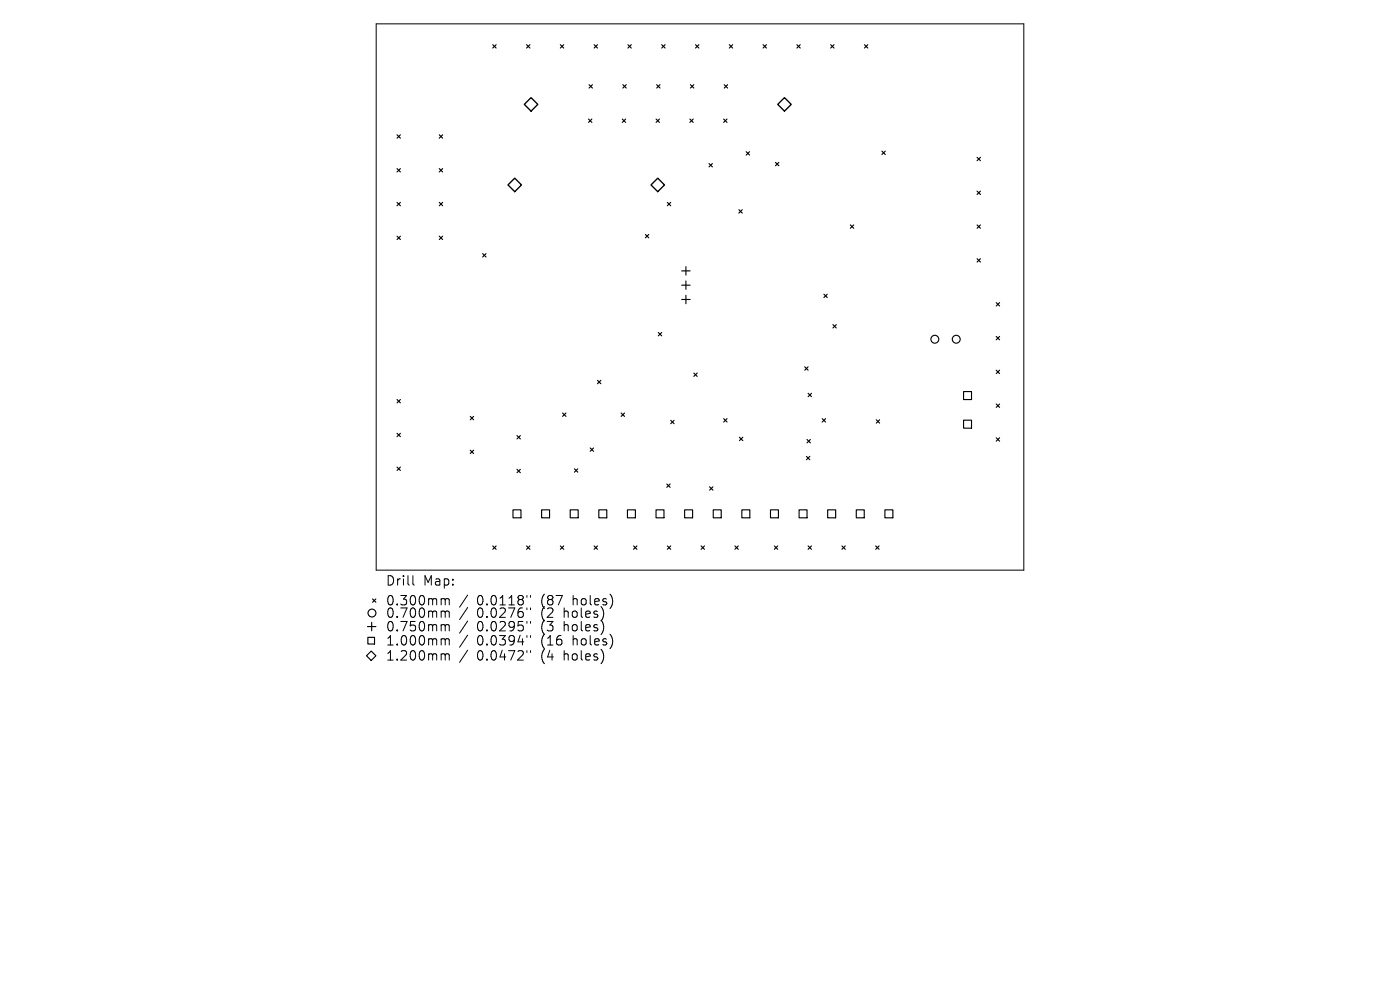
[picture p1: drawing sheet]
<svg xmlns="http://www.w3.org/2000/svg" width="297mm" height="210mm" viewBox="0 0 297 210" stroke-linecap="round" stroke-linejoin="round" font-family="sans-serif">
<defs><g id="words">
<g font-size="2.8">
<text x="81.7" y="124.5">Drill</text>
<text x="89.8" y="124.5">Map:</text>
<text x="81.7" y="128.7">0.300mm</text>
<text x="81.7" y="131.3">0.700mm</text>
<text x="101.2" y="128.7">0.0118&quot;</text>
<text x="101.2" y="131.3">0.0276&quot;</text>
<text x="114.9" y="128.7">(87</text>
<text x="114.9" y="131.3">(2</text>
<text x="119.9" y="131.3">holes)</text>
<text x="121.8" y="128.7">holes)</text>
<text x="81.7" y="134.2">0.750mm</text>
<text x="81.7" y="137.2">1.000mm</text>
<text x="101.2" y="134.2">0.0295&quot;</text>
<text x="101.2" y="137.2">0.0394&quot;</text>
<text x="114.9" y="134.2">(3</text>
<text x="114.9" y="137.2">(16</text>
<text x="119.9" y="134.2">holes)</text>
<text x="121.8" y="137.2">holes)</text>
<text x="81.7" y="140.4">1.200mm</text>
<text x="101.2" y="140.4">0.0472&quot;</text>
<text x="114.9" y="140.4">(4</text>
<text x="119.9" y="140.4">holes)</text>
</g>
</g></defs>
<g fill="none" stroke="#000" stroke-width=".21">
<path d="M79.8 5.1h137.4v115.8h-137.4zM87.6 122.1v1.7l.3 .3M93.9 127l.5 .1v.2M93.9 129.6h.3l.2 .3M93.9 132.5h.3l.2 .3M93.9 135.5l.5 .1v.2M93.9 138.7l.5 .1v.2M94.4 127.3l.3-.3 .5 .1 .1 1.2M94.4 127.3v1M94.4 129.9v1.1M94.4 132.8v1M94.4 135.8v1"/>
<path d="M94.4 139v1M94.4 129.9l.3-.3 .5 .1 .1 1.3M94.4 132.8l.3-.3 .5 .1 .1 1.2M94.4 135.8l.3-.3 .5 .1 .1 1.2M94.4 139l.3-.3 .5 .1 .1 1.2M99.2 126.2l-1.7 2.6M99.2 128.9l-1.7 2.5M99.2 131.7l-1.7 2.6M99.2 134.7l-1.7 2.6M99.2 137.9l-1.7 2.6M111.8 126.3v.4M111.8 129v.3"/>
<path d="M111.8 131.8v.4M111.8 134.8v.4M111.8 138v.4M112.5 126.3v.4M112.5 129v.3M112.5 131.8v.4M112.5 134.8v.4M112.5 138v.4"/>
</g>
<g fill="none" stroke="#000" stroke-width=".24">
<path d="M104.5 9.5l.8 .7M105.3 9.5l-.8 .7M111.7 9.5l.7 .7M112.4 9.5l-.7 .7M118.9 9.5l.7 .7M119.6 9.5l-.7 .7M125 18l.7 .7M125.7 18l-.7 .7M126 9.5l.8 .7M126.8 9.5l-.8 .7M132.1 18l.8 .7M132.9 18l-.8 .7"/>
<path d="M133.2 9.5l.7 .7M133.9 9.5l-.7 .7M139.3 18l.7 .7M140 18l-.7 .7M140.4 9.5l.7 .7M141.1 9.5l-.7 .7M146.5 18l.7 .7M147.2 18l-.7 .7M147.5 9.5l.8 .7M148.3 9.5l-.8 .7M153.6 18l.8 .7M154.4 18l-.8 .7"/>
<path d="M154.7 9.5l.7 .7M155.4 9.5l-.7 .7M161.9 9.5l.7 .7M162.6 9.5l-.7 .7M169 9.5l.8 .7M169.8 9.5l-.8 .7M176.2 9.5l.7 .7M176.9 9.5l-.7 .7M183.4 9.5l.7 .7M184.1 9.5l-.7 .7M84.2 28.6l.7 .7M84.2 35.8l.7 .7"/>
<path d="M84.9 28.6l-.7 .7M84.9 35.8l-.7 .7M93.2 28.6l.7 .7M93.2 35.8l.7 .7M93.9 28.6l-.7 .7M93.9 35.8l-.7 .7M124.8 25.2l.8 .8M125.6 25.2l-.8 .8M132 25.2l.7 .8M132.7 25.2l-.7 .8M139.2 25.2l.7 .8M139.9 25.2l-.7 .8"/>
<path d="M146.4 25.2l.7 .8M147.1 25.2l-.7 .8M150.4 34.7l.7 .7M151.1 34.7l-.7 .7M153.5 25.2l.7 .8M154.2 25.2l-.7 .8M158.3 32.2l.7 .7M159 32.2l-.7 .7M164.5 34.4l.7 .8M165.2 34.4l-.7 .8M187.1 32.1l.7 .7M187.8 32.1l-.7 .7"/>
<path d="M207.3 33.4l.7 .7M208 33.4l-.7 .7M84.2 42.9l.7 .7M84.2 50.1l.7 .7M84.9 42.9l-.7 .7M84.9 50.1l-.7 .7M93.2 42.9l.7 .7M93.2 50.1l.7 .7M93.9 42.9l-.7 .7M93.9 50.1l-.7 .7M102.4 53.8l.7 .7M103.1 53.8l-.7 .7"/>
<path d="M136.9 49.7l.7 .8M137.6 49.7l-.7 .8M141.6 42.9l.7 .7M142.3 42.9l-.7 .7M144.6 57.5h1.8M145.5 56.6v1.8M145.5 59.6v1.8M156.7 44.5l.8 .7M157.5 44.5l-.8 .7M180.4 47.7l.7 .7M181.1 47.7l-.7 .7M207.3 40.5l.7 .8"/>
<path d="M207.3 47.7l.7 .7M207.3 54.9l.7 .7M208 40.5l-.7 .8M208 47.7l-.7 .7M208 54.9l-.7 .7M139.7 70.5l.7 .7M140.4 70.5l-.7 .7M144.6 60.5h1.8M144.6 63.5h1.8M145.5 62.6v1.8M147.2 79.1l.7 .7M147.9 79.1l-.7 .7"/>
<path d="M170.7 77.8l.7 .7M171.4 77.8l-.7 .7M174.8 62.4l.7 .7M175.5 62.4l-.7 .7M176.7 68.9l.7 .7M177.4 68.9l-.7 .7M211.3 78.5l.8 .7M211.3 64.2l.8 .7M211.3 71.4l.8 .7M212.1 64.2l-.8 .7M212.1 71.4l-.8 .7M212.1 78.5l-.8 .7"/>
<path d="M84.2 84.7l.7 .8M84.2 91.9l.7 .7M84.2 99.1l.7 .7M84.9 84.7l-.7 .8M84.9 91.9l-.7 .7M84.9 99.1l-.7 .7M99.8 88.3l.7 .7M99.8 95.5l.7 .7M100.5 88.3l-.7 .7M100.5 95.5l-.7 .7M109.7 92.4l.7 .7M109.7 99.6l.7 .7"/>
<path d="M110.4 92.4l-.7 .7M110.4 99.6l-.7 .7M119.4 87.6l.7 .7M120.1 87.6l-.7 .7M121.9 99.4l.7 .8M122.6 99.4l-.7 .8M125.2 95l.7 .7M125.9 95l-.7 .7M126.8 80.7l.7 .7M127.5 80.7l-.7 .7M131.8 87.6l.7 .7M132.5 87.6l-.7 .7"/>
<path d="M142.3 89.2l.7 .7M143 89.2l-.7 .7M153.5 88.8l.7 .7M154.2 88.8l-.7 .7M156.9 92.7l.7 .8M157.6 92.7l-.7 .8M171.1 96.8l.7 .7M171.2 93.2l.7 .7M171.4 83.4l.8 .7M171.8 96.8l-.7 .7M171.9 93.2l-.7 .7M172.2 83.4l-.8 .7"/>
<path d="M174.4 88.8l.7 .7M175.1 88.8l-.7 .7M185.9 89l.7 .8M186.6 89l-.7 .8M204.4 83.1h1.7v1.7h-1.7zM204.4 89.1h1.7v1.7h-1.7zM211.3 85.7l.8 .7M211.3 92.9l.8 .7M212.1 85.7l-.8 .7M212.1 92.9l-.8 .7M104.5 115.8l.8 .7M105.3 115.8l-.8 .7"/>
<path d="M108.8 108.2h1.7v1.6h-1.7zM111.7 115.8l.7 .7M112.4 115.8l-.7 .7M114.9 108.2h1.7v1.6h-1.7zM118.9 115.8l.7 .7M119.6 115.8l-.7 .7M121 108.2h1.7v1.6h-1.7zM126 115.8l.8 .7M126.8 115.8l-.8 .7M127 108.2h1.7v1.6h-1.7zM133.1 108.2h1.7v1.6h-1.7zM134.4 115.8l.7 .7"/>
<path d="M135.1 115.8l-.7 .7M139.2 108.2h1.7v1.6h-1.7zM141.5 102.7l.7 .7M141.6 115.8l.7 .7M142.2 102.7l-.7 .7M142.3 115.8l-.7 .7M145.2 108.2h1.7v1.6h-1.7zM148.7 115.8l.8 .7M149.5 115.8l-.8 .7M150.5 103.3l.7 .7M151.2 103.3l-.7 .7M151.3 108.2h1.7v1.6h-1.7z"/>
<path d="M155.9 115.8l.7 .7M156.6 115.8l-.7 .7M157.4 108.2h1.7v1.6h-1.7zM163.5 108.2h1.6v1.6h-1.6zM164.3 115.8l.7 .7M165 115.8l-.7 .7M169.5 108.2h1.7v1.6h-1.7zM171.4 115.8l.8 .7M172.2 115.8l-.8 .7M175.6 108.2h1.7v1.6h-1.7zM178.6 115.8l.7 .7M179.3 115.8l-.7 .7"/>
<path d="M181.7 108.2h1.6v1.6h-1.6zM185.8 115.8l.7 .7M186.5 115.8l-.7 .7M187.7 108.2h1.7v1.6h-1.7zM78 132.9h1.7M78 135.2h1.5v1.4h-1.5zM78.7 138.1l1 1-1 1-1-1zM78.9 132v1.8M79 127l.7 .8M79.7 127l-.7 .8"/>
<circle cx="198.3" cy="72" r=".84"/>
<circle cx="202.9" cy="72" r=".84"/>
<circle cx="78.9" cy="130" r=".84"/>
</g>
<path d="M107.8 39.2l1.4-1.4 1.4 1.4-1.4 1.5zM111.2 22.1l1.5-1.4 1.4 1.4-1.4 1.5zM138.1 39.2l1.4-1.4 1.5 1.4-1.5 1.5zM165 22.1l1.4-1.4 1.5 1.4-1.5 1.5z" fill="none" stroke="#000" stroke-width=".29"/>
<use href="#words"/>
</svg>
